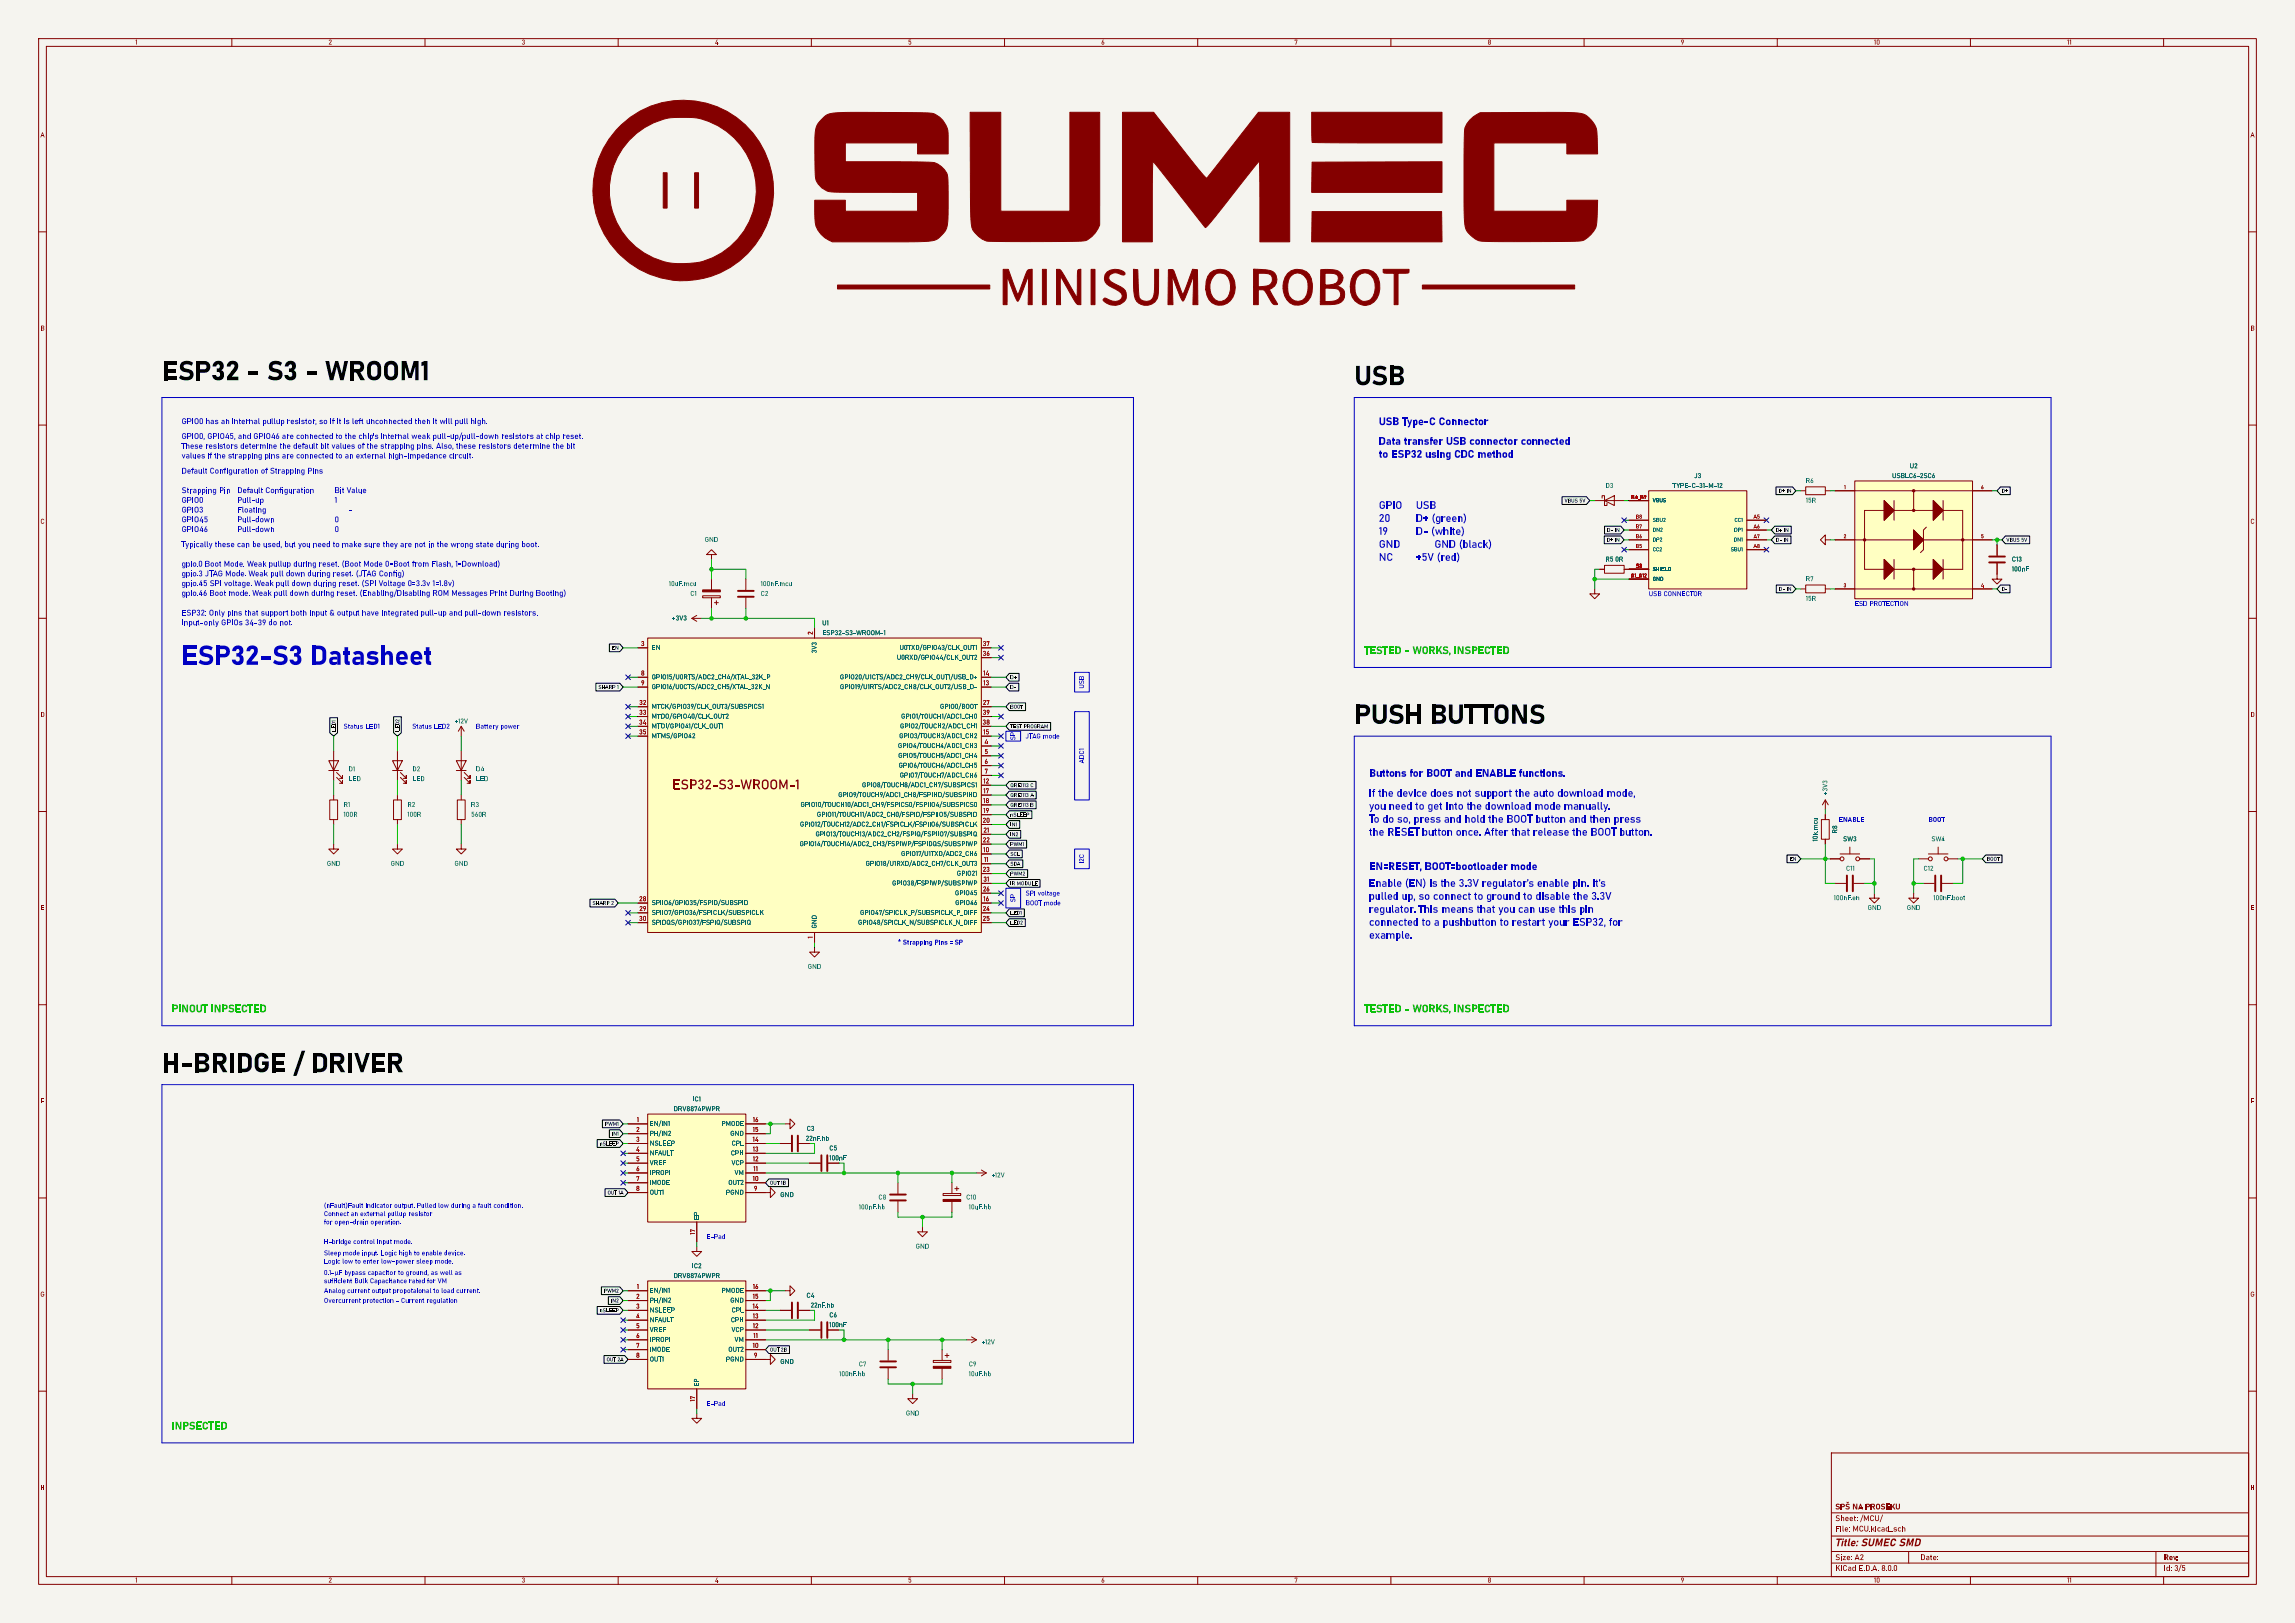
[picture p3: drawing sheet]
<svg xmlns="http://www.w3.org/2000/svg" width="594mm" height="420mm" viewBox="0 0 594 420" stroke-linecap="round" stroke-linejoin="round" font-family="sans-serif">
<defs><g id="words">
<g font-size="7">
<text x="41.9" y="99.2">ESP32- S3 - WROOM1</text>
<text x="350.5" y="100.5">USB</text>
<text x="350.5" y="188.1">PUSHBUTTONS</text>
<text x="41.9" y="278.3">H-BRIDGE/ DRIVER</text>
</g>
<text font-size="7" fill="#0000c2" x="47" y="172.9">ESP32-S3Datasheet</text>
<text font-size="3.5" fill="#840000" x="174" y="205">ESP32-S3-WROOM-1</text>
<g font-size="2.8" fill="#0000c2">
<text x="356.9" y="110.4">USBType-CConnector</text>
<text x="356.9" y="115.4">Datatransfer USBconnectorconnected</text>
<text x="356.9" y="118.8">to ESP32usingCDCmethod</text>
<text x="356.9" y="132">GPIO USB</text>
<text x="370.5" y="135.4">(green)</text>
<text x="356.9" y="142.1">GND GND</text>
<text x="370.4" y="138.7">(white)</text>
<text x="377.6" y="142.1">(black)</text>
<text x="356.9" y="145.5">NC +5V</text>
<text x="371.9" y="145.5">(red)</text>
<text x="354.3" y="201.3">Buttonsfor BOOTandENABLEfunctions.</text>
<text x="354.3" y="206.5">If the device does not support the auto download mode,</text>
<text x="354.3" y="209.9">you need to get into the download mode manually.</text>
<text x="354.3" y="213.2">Todo so, press and hold the BOOTbutton and then press</text>
<text x="354.3" y="216.6">the RESETbutton once. After that release the BOOTbutton.</text>
<text x="354.3" y="225.5">EN=RESET,BOOT=bootloader</text>
<text x="391" y="225.5">mode</text>
<text x="354.3" y="233.2">pulled up, so connect to ground to disable the 3.3V</text>
<text x="354.3" y="236.5">regulator. This means that you can use this pin</text>
<text x="354.3" y="239.9">connected to a pushbutton to restart your ESP32,for</text>
<text x="354.3" y="243.3">example.</text>
</g>
<g font-size="2.8" fill="#00c200">
<text x="353.1" y="169.6">TESTED- WORKS,INSPECTED</text>
<text x="44.4" y="262.3">PINOUTINPSECTED</text>
<text x="353.1" y="262.3">TESTED- WORKS,INSPECTED</text>
<text x="44.4" y="370.3">INPSECTED</text>
</g>
<text font-size="2.8" fill="#840000" x="475" y="400.7">Title:SUMECSMD</text>
<g font-size="2.1" fill="#0000c2">
<text x="47" y="113.8">GPIO0,GPIO45,and GPIO46are connected to the chip's internal weak pull-up/pull-down</text>
<text x="47" y="110">GPIO0has an internal pullup resistor, so if it is left unconnected then it will pull high.</text>
<text x="129.7" y="113.8">resistors at chip reset.</text>
<text x="47" y="116.4">Theseresistors determine the default bit values of the strapping pins. Also, these resistors determine the bit</text>
<text x="47" y="118.9">values if the strapping pins are connected to an external high-impedance circuit.</text>
<text x="47" y="122.8">Default Configuration of Strapping Pins</text>
<text x="47" y="127.8">Strapping Pin Default Configuration Bit</text>
<text x="63.2" y="130.4">1</text>
<text x="88.7" y="127.8">Value</text>
<text x="47" y="132.9">GPIO3</text>
<text x="47" y="135.4">GPIO45</text>
<text x="47" y="137.9">GPIO46</text>
<text x="56.3" y="135.4">Pull-down</text>
<text x="56.3" y="137.9">Pull-down</text>
<text x="66" y="132.9">-</text>
<text x="68.4" y="135.4">0</text>
<text x="68.4" y="137.9">0</text>
<text x="47" y="141.8">Typically these can be used, but you need to make sure they are not in the wrong state during boot.</text>
<text x="47" y="146.9">gpio.0Boot Mode.Weakpullup during reset. (Boot Mode 0=Bootfrom Flash, 1=Download)</text>
<text x="47" y="149.4">gpio.3 JTAGMode.Weakpull down during reset. (JTAGConfig)</text>
<text x="47" y="151.9">gpio.45 SPIvoltage. Weakpull down during reset. (SPIVoltage 0=3.3v1=1.8v)</text>
<text x="47" y="154.4">gpio.46 Boot mode. Weakpull down during reset. (Enabling/Disabling ROMMessages Print During Booting)</text>
<text x="47" y="159.5">ESP32:Only pins that support both input &amp; output have integrated pull-up and pull-down resistors.</text>
<text x="47" y="162.1">Input-only GPIOs34-39 do not.</text>
</g>
<g font-size="2.1" fill="#840000">
<text x="475" y="394.1">Sheet: /MCU/</text>
<text x="479.4" y="391.1">NA</text>
<text x="475" y="396.8">File: MCU.kicad_sch</text>
<text x="475" y="407">KiCadE.D.A.8.0.0</text>
<text x="475" y="404.2">Size:A2</text>
<text x="497" y="404.2">Date:</text>
<text x="560" y="404.2">Rev:</text>
<text x="560" y="407">Id: 3/5</text>
</g>
<g font-size="1.8" fill="#840000">
<text x="35" y="11.9">1</text>
<text x="85" y="11.9">2</text>
<text x="135" y="11.9">3</text>
<text x="185" y="11.9">4</text>
<text x="235" y="11.9">5</text>
<text x="285" y="11.9">6</text>
<text x="335" y="11.9">7</text>
<text x="385" y="11.9">8</text>
<text x="435" y="11.9">9</text>
<text x="485" y="11.9">10</text>
<text x="535" y="11.9">11</text>
<text x="10.4" y="35.9">A</text>
<text x="582.4" y="35.9">A</text>
<text x="10.4" y="85.9">B</text>
<text x="582.4" y="85.9">B</text>
<text x="10.4" y="135.9">C</text>
<text x="582.4" y="135.9">C</text>
<text x="10.4" y="185.9">D</text>
<text x="582.4" y="185.9">D</text>
<text x="10.5" y="235.9">E</text>
<text x="582.5" y="235.9">E</text>
<text x="10.5" y="285.9">F</text>
<text x="582.5" y="285.9">F</text>
<text x="214.6" y="300.6">100nF</text>
<text x="10.4" y="335.9">G</text>
<text x="582.4" y="335.9">G</text>
<text x="214.6" y="343.8">100nF</text>
<text x="10.4" y="385.9">H</text>
<text x="582.4" y="385.9">H</text>
<text x="35" y="409.9">1</text>
<text x="85" y="409.9">2</text>
<text x="135" y="409.9">3</text>
<text x="185" y="409.9">4</text>
<text x="235" y="409.9">5</text>
<text x="285" y="409.9">6</text>
<text x="335" y="409.9">7</text>
<text x="385" y="409.9">8</text>
<text x="435" y="409.9">9</text>
<text x="485" y="409.9">10</text>
<text x="535" y="409.9">11</text>
</g>
<g font-size="1.8" fill="#006464">
<text x="438.5" y="124.1">J3</text>
<text x="467.4" y="125.4">R6</text>
<text x="489.7" y="124.1">USBLC6-2SC6</text>
<text x="494.3" y="121.6">U2</text>
<text x="415.5" y="126.6">D3</text>
<text x="433" y="126.6">TYPE-C-31-M-12</text>
<text x="467.4" y="130.4">15R</text>
<text x="182.4" y="140.6">GND</text>
<text x="415.5" y="145.7">R50R</text>
<text x="520.7" y="145.7">C13</text>
<text x="520.7" y="148.2">100nF</text>
<text x="173.1" y="152">10uF.mcu</text>
<text x="178.6" y="154.6">C1</text>
<text x="196.8" y="154.6">C2</text>
<text x="196.8" y="152">100nF.mcu</text>
<text x="467.4" y="150.8">R7</text>
<text x="467.4" y="155.8">15R</text>
<text x="173.9" y="160.9">+3V3</text>
<text x="212.8" y="162.2">U1</text>
<text x="212.8" y="164.7">ESP32-S3-WROOM-1</text>
<text x="168.7" y="168.5">EN</text>
<text x="211.7" y="169" transform="rotate(-90 211.7 169)">3V3</text>
<text x="232.1" y="171.1">U0RXD/GPIO44/CLK_OUT2</text>
<text x="232.8" y="168.5">U0TXD/GPIO43/CLK_OUT1</text>
<text x="168.7" y="176.2">GPIO15/U0RTS/ADC2_CH4/XTAL_32K_P</text>
<text x="168.7" y="178.7">GPIO16/U0CTS/ADC2_CH5/XTAL_32K_N</text>
<text x="217.4" y="176.2">GPIO20/U1CTS/ADC2_CH9/CLK_OUT1/USB_D+</text>
<text x="217.4" y="178.7">GPIO19/U1RTS/ADC2_CH8/CLK_OUT2/USB_D-</text>
<text x="168.7" y="183.8">MTCK/GPIO39/CLK_OUT3/SUBSPICS1</text>
<text x="243.3" y="183.8">GPIO0/BOOT</text>
<text x="117.6" y="187.6">+12V</text>
<text x="168.7" y="186.3">MTDO/GPIO40/CLK_OUT2</text>
<text x="168.7" y="188.9">MTDI/GPIO41/CLK_OUT1</text>
<text x="168.7" y="191.4">MTMS/GPIO42</text>
<text x="232.7" y="191.4">GPIO3/TOUCH3/ADC1_CH2</text>
<text x="232.9" y="188.9">GPIO2/TOUCH2/ADC1_CH1</text>
<text x="233.2" y="186.3">GPIO1/TOUCH1/ADC1_CH0</text>
<text x="232.4" y="193.9">GPIO4/TOUCH4/ADC1_CH3</text>
<text x="232.5" y="196.5">GPIO5/TOUCH5/ADC1_CH4</text>
<text x="90.2" y="200">D1</text>
<text x="90.2" y="202.5">LED</text>
<text x="106.7" y="200">D2</text>
<text x="106.7" y="202.5">LED</text>
<text x="123.2" y="200">D4</text>
<text x="123.2" y="202.5">LED</text>
<text x="232.6" y="199">GPIO6/TOUCH6/ADC1_CH5</text>
<text x="232.9" y="201.6">GPIO7/TOUCH7/ADC1_CH6</text>
<text x="88.9" y="209.2">R1</text>
<text x="105.4" y="209.2">R2</text>
<text x="121.9" y="209.2">R3</text>
<text x="207.2" y="209.2">GPIO10/TOUCH10/ADC1_CH9/FSPICS0/FSPIIO4/SUBSPICS0</text>
<text x="216.9" y="206.6">GPIO9/TOUCH9/ADC1_CH8/FSPIHD/SUBSPIHD</text>
<text x="223.1" y="204.1">GPIO8/TOUCH8/ADC1_CH7/SUBSPICS1</text>
<text x="473.3" y="205.7" transform="rotate(-90 473.3 205.7)">+3V3</text>
<text x="88.9" y="211.7">100R</text>
<text x="105.4" y="211.7">100R</text>
<text x="121.9" y="211.7">560R</text>
<text x="207" y="214.3">GPIO12/TOUCH12/ADC2_CH1/FSPICLK/FSPIIO6/SUBSPICLK</text>
<text x="211.4" y="211.7">GPIO11/TOUCH11/ADC2_CH0/FSPID/FSPIIO5/SUBSPID</text>
<text x="475.9" y="215.7" transform="rotate(-90 475.9 215.7)">R8</text>
<text x="206.9" y="219.3">GPIO14/TOUCH14/ADC2_CH3/FSPIWP/FSPIDQS/SUBSPIWP</text>
<text x="211.1" y="216.8">GPIO13/TOUCH13/ADC2_CH2/FSPIQ/FSPIIO7/SUBSPIQ</text>
<text x="233.2" y="221.9">GPIO17/U1TXD/ADC2_CH6</text>
<text x="470.8" y="217.8" transform="rotate(-90 470.8 217.8)">10k.mcu</text>
<text x="477" y="218.1">SW3</text>
<text x="499.9" y="218.1">SW4</text>
<text x="84.6" y="224.4">GND</text>
<text x="101.1" y="224.4">GND</text>
<text x="117.6" y="224.4">GND</text>
<text x="224" y="224.4">GPIO18/U1RXD/ADC2_CH7/CLK_OUT3</text>
<text x="247.6" y="227">GPIO21</text>
<text x="477.8" y="225.7">C11</text>
<text x="497.8" y="225.7">C12</text>
<text x="230.9" y="229.5">GPIO38/FSPIWP/SUBSPIWP</text>
<text x="247.1" y="232">GPIO45</text>
<text x="474.6" y="233.3">100nF.en</text>
<text x="500.4" y="233.3">100nF.boot</text>
<text x="168.7" y="234.6">SPIIO6/GPIO35/FSPID/SUBSPID</text>
<text x="168.7" y="237.1">SPIIO7/GPIO36/FSPICLK/SUBSPICLK</text>
<text x="168.7" y="239.7">SPIDQS/GPIO37/FSPIQ/SUBSPIQ</text>
<text x="222.1" y="239.7">GPIO48/SPICLK_N/SUBSPICLK_N_DIFF</text>
<text x="222.6" y="237.1">GPIO47/SPICLK_P/SUBSPICLK_P_DIFF</text>
<text x="247.2" y="234.6">GPIO46</text>
<text x="483.4" y="235.9">GND</text>
<text x="493.5" y="235.9">GND</text>
<text x="211.7" y="240.3" transform="rotate(-90 211.7 240.3)">GND</text>
<text x="209" y="251.1">GND</text>
<text x="174.3" y="287.9">DRV8874PWPR</text>
<text x="179.3" y="285.4">IC1</text>
<text x="168.1" y="291.7">EN/IN1</text>
<text x="186.7" y="291.7">PMODE</text>
<text x="208.8" y="293">C3</text>
<text x="168.1" y="294.3">PH/IN2</text>
<text x="168.1" y="296.8">NSLEEP</text>
<text x="168.1" y="299.4">NFAULT</text>
<text x="189" y="294.3">GND</text>
<text x="189.2" y="299.4">CPH</text>
<text x="189.3" y="296.8">CPL</text>
<text x="208.5" y="295.5">22nF.hb</text>
<text x="214.6" y="298.1">C5</text>
<text x="168.1" y="301.9">VREF</text>
<text x="168.1" y="304.4">IPROPI</text>
<text x="189.3" y="301.9">VCP</text>
<text x="190.1" y="304.4">VM</text>
<text x="256.5" y="305.1">+12V</text>
<text x="168.1" y="307">IMODE</text>
<text x="168.1" y="309.5">OUT1</text>
<text x="187.9" y="309.5">PGND</text>
<text x="188.5" y="307">OUT2</text>
<text x="201.9" y="310.1">GND</text>
<text x="227.3" y="310.8">C8</text>
<text x="250.1" y="310.8">C10</text>
<text x="181.2" y="315.7" transform="rotate(-90 181.2 315.7)">EP</text>
<text x="222.2" y="313.3">100nF.hb</text>
<text x="250.7" y="313.3">10uF.hb</text>
<text x="237" y="323.5">GND</text>
<text x="179.1" y="328.6">IC2</text>
<text x="168.1" y="334.9">EN/IN1</text>
<text x="174.3" y="331.1">DRV8874PWPR</text>
<text x="186.7" y="334.9">PMODE</text>
<text x="168.1" y="337.5">PH/IN2</text>
<text x="168.1" y="340">NSLEEP</text>
<text x="189" y="337.5">GND</text>
<text x="189.3" y="340">CPL</text>
<text x="208.7" y="336.2">C4</text>
<text x="209.8" y="338.7">22nF.hb</text>
<text x="214.6" y="341.3">C6</text>
<text x="168.1" y="342.5">NFAULT</text>
<text x="168.1" y="345.1">VREF</text>
<text x="168.1" y="347.6">IPROPI</text>
<text x="189.2" y="342.5">CPH</text>
<text x="189.3" y="345.1">VCP</text>
<text x="190.1" y="347.6">VM</text>
<text x="168.1" y="350.2">IMODE</text>
<text x="168.1" y="352.7">OUT1</text>
<text x="187.9" y="352.7">PGND</text>
<text x="188.5" y="350.2">OUT2</text>
<text x="201.9" y="353.3">GND</text>
<text x="222.2" y="354">C7</text>
<text x="250.7" y="354">C9</text>
<text x="254" y="348.2">+12V</text>
<text x="181.2" y="358.9" transform="rotate(-90 181.2 358.9)">EP</text>
<text x="217.2" y="356.5">100nF.hb</text>
<text x="250.7" y="356.5">10uF.hb</text>
<text x="234.4" y="366.7">GND</text>
</g>
<g font-size="1.8" fill="#0000c2">
<text x="426.7" y="154.5">USBCONNECTOR</text>
<text x="480.1" y="157">ESDPROTECTION</text>
<text x="280.9" y="178.2" transform="rotate(-90 280.9 178.2)">USB</text>
<text x="88.9" y="188.8">Status LED1</text>
<text x="106.7" y="188.8">Status LED2</text>
<text x="123.2" y="188.8">Battery power</text>
<text x="263.2" y="191.6" transform="rotate(-90 263.2 191.6)">SP</text>
<text x="265.4" y="191.3">JTAGmode</text>
<text x="280.9" y="197.6" transform="rotate(-90 280.9 197.6)">ADC1</text>
<text x="475.9" y="212.9">ENABLE</text>
<text x="499.1" y="212.9">BOOT</text>
<text x="280.9" y="223.5" transform="rotate(-90 280.9 223.5)">I2C</text>
<text x="263.2" y="233.5" transform="rotate(-90 263.2 233.5)">SP</text>
<text x="265.4" y="231.9">SPIvoltage</text>
<text x="265.4" y="234.5">BOOTmode</text>
<text x="232.4" y="244.6">* StrappingPins=SP</text>
<text x="83.8" y="312.8">(nFault)Fault indicator output. Pulled low during a fault condition.</text>
<text x="83.8" y="314.9">Connect an external pullup resistor</text>
<text x="83.8" y="317">for open-drain operation.</text>
<text x="83.8" y="322.1">H-bridge control input mode.</text>
<text x="182.9" y="320.8">E-Pad</text>
<text x="83.8" y="325.1">Sleep mode input. Logic high to enable device.</text>
<text x="83.8" y="327.2">Logic low to enter low-power sleep mode.</text>
<text x="83.8" y="332.3">sufficient Bulk Capacitancerated for VM</text>
<text x="83.8" y="334.8">Analog current output propotaional to load current.</text>
<text x="89.1" y="330.1">bypass capacitor to ground, as well as</text>
<text x="83.8" y="337.4">Overcurrent protection - Current regulation</text>
<text x="182.9" y="364">E-Pad</text>
</g>
<g font-size="1.8" fill="#a90000">
<text x="165.9" y="167.4">3</text>
<text x="210.6" y="164.3" transform="rotate(-90 210.6 164.3)">2</text>
<text x="254.4" y="167.4">37</text>
<text x="254.3" y="169.9">36</text>
<text x="165.9" y="175">8</text>
<text x="165.9" y="177.5">9</text>
<text x="254.5" y="175">14</text>
<text x="254.5" y="177.5">13</text>
<text x="165.4" y="185.2">33</text>
<text x="165.4" y="182.6">32</text>
<text x="254.3" y="185.2">39</text>
<text x="254.4" y="182.6">27</text>
<text x="165.4" y="187.7">34</text>
<text x="165.4" y="190.2">35</text>
<text x="254.3" y="187.7">38</text>
<text x="254.5" y="190.2">15</text>
<text x="254.8" y="192.8">4</text>
<text x="254.8" y="195.3">5</text>
<text x="254.8" y="197.9">6</text>
<text x="254.5" y="202.9">12</text>
<text x="254.8" y="200.4">7</text>
<text x="254.5" y="208">18</text>
<text x="254.5" y="205.5">17</text>
<text x="254.3" y="213.1">20</text>
<text x="254.5" y="215.6">21</text>
<text x="254.5" y="210.6">19</text>
<text x="254.4" y="218.2">22</text>
<text x="254.5" y="220.7">10</text>
<text x="254.3" y="225.8">23</text>
<text x="254.7" y="223.3">11</text>
<text x="165.4" y="233.4">28</text>
<text x="254.4" y="230.9">26</text>
<text x="254.5" y="228.3">31</text>
<text x="254.5" y="233.4">16</text>
<text x="165.4" y="238.5">30</text>
<text x="165.5" y="236">29</text>
<text x="254.3" y="238.5">25</text>
<text x="254.3" y="236">24</text>
<text x="210.6" y="242.9" transform="rotate(-90 210.6 242.9)">1</text>
<text x="164.6" y="293.1">2</text>
<text x="164.8" y="290.6">1</text>
<text x="194.8" y="293.1">15</text>
<text x="194.8" y="290.6">16</text>
<text x="164.6" y="298.2">4</text>
<text x="164.6" y="295.7">3</text>
<text x="194.8" y="295.7">14</text>
<text x="194.8" y="298.2">13</text>
<text x="164.6" y="300.7">5</text>
<text x="164.6" y="303.3">6</text>
<text x="164.7" y="305.8">7</text>
<text x="194.8" y="305.8">10</text>
<text x="194.8" y="300.7">12</text>
<text x="195" y="303.3">11</text>
<text x="164.6" y="308.4">8</text>
<text x="195.1" y="308.4">9</text>
<text x="180.1" y="319.5" transform="rotate(-90 180.1 319.5)">17</text>
<text x="164.8" y="333.8">1</text>
<text x="194.8" y="333.8">16</text>
<text x="164.6" y="341.4">4</text>
<text x="164.6" y="338.8">3</text>
<text x="164.6" y="336.3">2</text>
<text x="194.8" y="338.8">14</text>
<text x="194.8" y="336.3">15</text>
<text x="194.8" y="341.4">13</text>
<text x="164.6" y="343.9">5</text>
<text x="164.6" y="346.5">6</text>
<text x="194.8" y="343.9">12</text>
<text x="195" y="346.5">11</text>
<text x="164.6" y="351.5">8</text>
<text x="164.7" y="349">7</text>
<text x="194.8" y="349">10</text>
<text x="195.1" y="351.5">9</text>
<text x="180.1" y="362.7" transform="rotate(-90 180.1 362.7)">17</text>
</g>
<g font-size="1.4">
<text x="404.9" y="130.3">VBUS5V</text>
<text x="460.3" y="127.8">D+IN</text>
<text x="518" y="127.8">D+</text>
<text x="415.9" y="137.9">D- IN</text>
<text x="459.6" y="137.9">D+IN</text>
<text x="415.8" y="140.5">D+IN</text>
<text x="459.6" y="140.5">D- IN</text>
<text x="519.3" y="140.5">VBUS5V</text>
<text x="460.4" y="153.2">D- IN</text>
<text x="518" y="153.2">D-</text>
<text x="158.3" y="168.4">EN</text>
<text x="154.9" y="178.6">SHARP1</text>
<text x="261.5" y="176">D+</text>
<text x="261.5" y="178.6">D-</text>
<text x="261.5" y="183.7">BOOT</text>
<text x="87.1" y="189.4" transform="rotate(-90 87.1 189.4)">LED1</text>
<text x="103.7" y="189.4" transform="rotate(-90 103.7 189.4)">LED2</text>
<text x="261.5" y="188.7">TESTPROGRAM</text>
<text x="261.5" y="204">QRE1113</text>
<text x="266.7" y="204">C</text>
<text x="261.5" y="206.5">QRE1113</text>
<text x="261.5" y="209.1">QRE1113</text>
<text x="266.7" y="206.5">A</text>
<text x="266.7" y="209.1">B</text>
<text x="261.5" y="214.1">IN1</text>
<text x="261.5" y="211.6">nSLEEP</text>
<text x="261.5" y="221.8">SCL</text>
<text x="261.5" y="219.2">PWM1</text>
<text x="261.5" y="216.7">IN2</text>
<text x="261.5" y="224.3">SDA</text>
<text x="261.5" y="226.8">PWM2</text>
<text x="463.1" y="223">EN</text>
<text x="514.2" y="223">BOOT</text>
<text x="261.5" y="229.4">IR MODULE</text>
<text x="153.3" y="234.5">SHARP2</text>
<text x="261.5" y="237">LED1</text>
<text x="261.5" y="239.5">LED2</text>
<text x="156.5" y="291.6">PWM1</text>
<text x="155.2" y="296.7">nSLEEP</text>
<text x="158.3" y="294.2">IN1</text>
<text x="157.2" y="309.4">OUT1A</text>
<text x="199.2" y="306.9">OUT1B</text>
<text x="156.3" y="334.8">PWM2</text>
<text x="155.2" y="339.9">nSLEEP</text>
<text x="158.1" y="337.3">IN2</text>
<text x="157" y="352.6">OUT2A</text>
<text x="199.2" y="350">OUT2B</text>
</g>
<g font-size="1.4" fill="#a90000">
<text x="422.2" y="129.3">B4_A9</text>
<text x="477.3" y="126.7">1</text>
<text x="512.7" y="126.7">6</text>
<text x="423.3" y="134.4">B8</text>
<text x="423.4" y="136.9">B7</text>
<text x="453.8" y="134.4">A5</text>
<text x="453.8" y="136.9">A6</text>
<text x="423.3" y="142">B5</text>
<text x="423.4" y="139.4">B6</text>
<text x="453.8" y="142">A8</text>
<text x="453.8" y="139.4">A7</text>
<text x="477.2" y="139.4">2</text>
<text x="512.7" y="139.4">5</text>
<text x="422.1" y="149.6">B1_A12</text>
<text x="423.5" y="147.1">S1</text>
<text x="424.3" y="147.1">2</text>
<text x="477.1" y="152.1">3</text>
<text x="512.7" y="152.1">4</text>
</g>
<g font-size="1.4" fill="#006464">
<text x="427.7" y="130.3">VBUS</text>
<text x="427.7" y="137.9">DN2</text>
<text x="427.7" y="135.3">SBU2</text>
<text x="448.8" y="137.9">DP1</text>
<text x="448.9" y="135.3">CC1</text>
<text x="427.7" y="143">CC2</text>
<text x="427.7" y="140.4">DP2</text>
<text x="447.9" y="143">SBU1</text>
<text x="448.7" y="140.4">DN1</text>
<text x="427.7" y="148">SHIELD</text>
<text x="427.7" y="150.6">GND</text>
</g>
</g></defs>
<path d="M0 0h594v420h-594z" fill="#f5f4ef" stroke="#f5f4ef" stroke-width=".26"/>
<g fill="none" stroke="#840000" stroke-width=".26">
<path d="M10 10h574v400h-574zM12 12h570v396h-570zM60 10v2M110 10v2M160 10v2M210 10v2M260 10v2M310 10v2M360 10v2M410 10v2M460 10v2M510 10v2"/>
<path d="M560 10v2M10 60h2M582 60h2M10 110h2M582 110h2M10 160h2M582 160h2M10 210h2M582 210h2M10 260h2M582 260h2M10 310h2"/>
<path d="M582 310h2M10 360h2M474 376h108v32h-108zM582 360h2M474 397.5h108M474 391.5h108M60 408v2M110 408v2M160 408v2M210 408v2M260 408v2M310 408v2"/>
<path d="M360 408v2M410 408v2M460 408v2M474 404.5h108M474 401.5h108M510 408v2M560 408v2"/>
</g>
<g fill="#840000">
<path d="M475.2 389.3l.5-.2 .5 .2-.1 .2-.2-.1a.27 .27 0 0 0-.4-.1 .27 .27 0 0 0 0 .4 .27 .27 0 0 0 .4 .1 .51 .51 0 0 1 .2 .7 .51 .51 0 0 1-.8 .1l-.2-.2 .1-.2a.32 .32 0 0 0 .4 .2 .32 .32 0 0 0 .2-.4 .49 .49 0 0 1-.6-.2 .49 .49 0 0 1 0-.5z"/>
<path d="M476.6 389.1h.4a.46 .46 0 0 1 .5 .5 .46 .46 0 0 1-.5 .4h-.4v-.2l.5-.1 .1-.1-.1-.2h-.5z"/>
<path d="M476.4 389.1h.3v1.5h-.3z"/>
<path d="M477.8 389.3l.5-.2 .4 .2-.1 .2-.1-.1a.27 .27 0 0 0-.4-.1 .27 .27 0 0 0-.1 .4 .27 .27 0 0 0 .4 .1 .51 .51 0 0 1 .2 .7 .51 .51 0 0 1-.8 .1l-.2-.2 .2-.2a.32 .32 0 0 0 .4 .2 .32 .32 0 0 0 .2-.4h-.1a.49 .49 0 0 1-.5-.2 .49 .49 0 0 1 0-.5z"/>
<path d="M478 388.6l.6 .1-.4 .3-.3-.3z"/>
<path d="M483.1 389.1h.4a.46 .46 0 0 1 .5 .5 .46 .46 0 0 1-.5 .4h-.4v-.2l.5-.1 .1-.1-.1-.2h-.5z"/>
<path d="M483 389.1h.2v1.5h-.2z"/>
<path d="M484.4 389.1h.5a.45 .45 0 0 1 .4 .5 .45 .45 0 0 1-.4 .4h-.5v-.3h.5l.1-.1-.1-.2h-.5z"/>
<path d="M484.2 389.1h.3v1.5h-.3z"/>
<path d="M484.7 390l.3-.1 .4 .7h-.4z"/>
<path d="M485.7 389.2a.55 .55 0 0 1 .6-.1 .55 .55 0 0 1 .3 .6v.4a.54 .54 0 0 1-.5 .5 .54 .54 0 0 1-.6-.5h.3l.2 .2 .3-.2v-.5l-.2-.2-.2 .1-.1 .6h-.3z"/>
<path d="M487 389.3l.4-.2 .5 .2-.1 .2-.2-.1a.26 .26 0 0 0-.4 0 .26 .26 0 0 0 0 .4 .26 .26 0 0 0 .4 0 .51 .51 0 0 1 .2 .7 .51 .51 0 0 1-.8 .1l-.2-.2 .1-.2a.32 .32 0 0 0 .4 .2 .32 .32 0 0 0 .2-.4 .49 .49 0 0 1-.5-.2 .49 .49 0 0 1 0-.5z"/>
<path d="M488.2 389.1h.2v1.5h-.2z"/>
<path d="M488.3 390.3h.9v.3h-.9z"/>
<path d="M488.3 389.7h.7v.3h-.7z"/>
<path d="M488.3 389.1h.9v.3h-.9z"/>
<path d="M490.2 389.1h.3l-.9 1.3v-.4z"/>
<path d="M489.4 389.1h.3v1.5h-.3z"/>
<path d="M489.8 389.9l.3-.2 .5 .9h-.3z"/>
<path d="M490.7 389.1h.3v1.1l.2 .1 .3-.2v-1h.3v1a.54 .54 0 0 1-.6 .5 .54 .54 0 0 1-.5-.5z"/>
</g>
<path d="M86.4 218.4v1.3h1.2l-1.2 1.3-1.3-1.3h1.3M198.1 308.6h1.3v-1.3l1.3 1.3-1.3 1.3v-1.3M252.7 303.5h2.6M254 302.8l1.3 .7M255.3 303.5l-1.3 .8M203.2 334h1.3v-1.3l1.2 1.3-1.2 1.3v-1.3M494 401.5v3M558 401.5v6.5" fill="none" stroke="#840000" stroke-width=".26"/>
<path d="M167.6 165.1h86.4v76.2h-86.4z" fill="#ffffc2"/>
<g fill="none" stroke="#840000" stroke-width=".26">
<path d="M165.1 167.6h2.5M165.1 175.3h2.5M165.1 177.8h2.5M167.6 165.1h86.4v76.2h-86.4zM210.8 162.6v2.5M254 190.5h2.5M254 193h2.5M254 195.6h2.5M254 198.1h2.5M254 200.7h2.5M254 221h2.5M254 233.7h2.5"/>
<path d="M210.8 241.3v2.5"/>
</g>
<path d="M167.6 288.3h25.4v27.9h-25.4z" fill="#ffffc2"/>
<g fill="none" stroke="#840000" stroke-width=".26">
<path d="M119.4 218.4v1.3h1.2l-1.2 1.3-1.3-1.3h1.3M162.6 290.8h5M162.6 298.5h5M162.6 295.9h5M162.6 293.4h5M167.6 288.3h25.4v27.9h-25.4zM193 290.8h5.1M193 298.5h5.1M193 295.9h5.1M193 293.4h5.1M162.6 306.1h5M162.6 303.5h5"/>
<path d="M162.6 301h5M162.6 308.6h5M180.3 316.2v5.1M193 306.1h5.1M193 303.5h5.1M193 301h5.1M193 308.6h5.1M229.9 349.3v2.7M229.9 354.1v2.8M250.2 346.7h2.5M251.5 345.9l1.2 .8M252.7 346.7l-1.2 .8"/>
<path d="M236.2 360.7v1.3h-1.3l1.3 1.2 1.3-1.2h-1.3"/>
</g>
<path d="M227.8 352.3h4.1M227.8 353.8h4.1" fill="none" stroke="#840000" stroke-width=".51"/>
<path d="M167.6 331.5h25.4v27.9h-25.4z" fill="#ffffc2"/>
<g fill="none" stroke="#840000" stroke-width=".26">
<path d="M412.7 129.5h7.7M414.7 128.9v-.6h.6v2.5h.6v-.6M415.3 129.5l2.5-1.2v2.5zM466.1 127h1.3M467.4 126h5v2h-5zM472.4 127h1.3M180.3 159.3l-1.2 .7M181.9 154.2h4.5v.5h-4.5zM184.1 143.5h1.3l-1.3-1.3-1.2 1.3h1.2v1.3M184.1 149.9v2.8M184.1 154.7v2.8M184.9 156h1"/>
<path d="M185.4 155.4v1.1M193 149.9v2.8M193 154.7v2.8M412.7 152.4v1.3h1.3l-1.3 1.2-1.2-1.2h1.2M414 147.3h1.3M415.3 146.3h5.1v2h-5.1zM420.4 147.3h1.2M516.9 145.8v4.1h1.3l-1.3 1.2-1.3-1.2h1.3M516.9 141v2.8M179.1 160l1.2 .8M179.1 160h2.5M101.6 196.9h2.5l-1.2 2.5z"/>
<path d="M101.6 199.4h2.5M102.9 194.3v7.6M103.6 199.9l1.6 1.5v-.7v.7h-.8M118.1 196.9h2.5l-1.2 2.5zM118.1 199.4h2.5M119.4 188l.7 1.2M119.4 188v2.5M119.4 194.3v7.6M119.4 188l-.8 1.2M120.1 199.9l1.6 1.5v-.7v.7h-.8M85.3 207h2.1v5.1h-2.1zM86.4 205.7v1.3"/>
<path d="M86.4 212.1v1.3M101.9 207h2v5.1h-2zM102.9 205.7v1.3M102.9 212.1v1.3M103.6 201.2l1.6 1.5v-.8v.8h-.8M118.4 207h2v5.1h-2zM119.4 205.7v1.3M119.4 212.1v1.3M120.1 201.2l1.6 1.5v-.8v.8h-.8M471.4 212.1h2.1v5.1h-2.1zM472.4 207v2.6M472.4 210.8v1.3"/>
<path d="M472.4 217.2v1.2M472.4 207l-.7 1.3M472.4 207l.8 1.3M478.8 219.2v1.8M501.6 219.2v1.8M473.7 222.3h2.5M475 228.6h2.8M476.2 221h5.1M479.8 228.6h2.8M481.3 222.3h2.6M485.1 231.1v1.3h-1.2l1.2 1.3 1.3-1.3h-1.3M495.3 231.1v1.3h1.3l-1.3 1.3-1.3-1.3h1.3"/>
<path d="M496.6 222.3h2.5M497.8 228.6h2.8M499.1 221h5.1M502.7 228.6h2.8M504.2 222.3h2.5M201.9 295.9h2.8M203.2 290.8h1.3v-1.2l1.2 1.2-1.2 1.3v-1.3M206.8 295.9h2.7M238.8 317.5v1.3h-1.3l1.3 1.2 1.2-1.2h-1.2M244.1 308.9h4.6v.5h-4.6zM246.4 306.1v2.8M246.4 310.9v2.8"/>
<path d="M247.1 307.6h1.1M247.6 307.1v1M162.6 334h5M162.6 339.1h5M162.6 336.6h5M167.6 331.5h25.4v27.9h-25.4zM180.3 322.6v1.3h1.3l-1.3 1.2-1.2-1.2h1.2M193 334h5.1M193 339.1h5.1M193 336.6h5.1M201.9 339.1h2.8M206.8 339.1h2.7"/>
<path d="M162.6 349.3h5M162.6 346.7h5M162.6 344.2h5M162.6 341.6h5M162.6 351.8h5M180.3 359.4v5.1M193 351.8h6.4v-1.3l1.3 1.3-1.3 1.3v-1.3M193 349.3h5.1M193 346.7h5.1M193 344.2h5.1M193 341.6h5.1M209.5 344.2h2.8"/>
<path d="M180.3 365.8v1.2h1.3l-1.3 1.3-1.2-1.3h1.2"/>
<circle cx="476.8" cy="222.3" r=".51"/>
<circle cx="480.8" cy="222.3" r=".51"/>
<circle cx="499.6" cy="222.3" r=".51"/>
<circle cx="503.7" cy="222.3" r=".51"/>
</g>
<g fill="none" stroke="#840000" stroke-width=".51">
<path d="M191 152.9h4.1M191 154.4h4.1M514.9 145.5h4M514.9 144h4M478 226.6v4M479.6 226.6v4M500.9 226.6v4M502.4 226.6v4M205 293.9v4M206.5 293.9v4M205 337.1v4M206.5 337.1v4"/>
<path d="M212.6 342.1v4.1M214.1 342.1v4.1"/>
</g>
<g fill="#840000" stroke="#840000" stroke-width=".26">
<path d="M181.9 152.7h4.5v.5h-4.5z"/>
<path d="M244.1 310.4h4.6v.5h-4.6z"/>
</g>
<path d="M426.7 127h25.4v25.4h-25.4z" fill="#ffffc2"/>
<g fill="none" stroke="#840000" stroke-width=".26">
<path d="M421.6 129.5h5.1M421.6 134.6h5.1M421.6 137.2h5.1M421.6 139.7h5.1M426.7 127h25.4v25.4h-25.4zM452.1 134.6h5.1M452.1 137.2h5.1M452.1 139.7h5.1M421.6 149.9h5.1M421.6 142.2h5.1M421.6 147.3h5.1M452.1 142.2h5.1"/>
<path d="M85.1 196.9h2.5l-1.2 2.5zM85.1 199.4h2.5M86.4 194.3v7.6M87.1 199.9l1.5 1.5v-.7v.7h-.7M87.1 201.2l1.5 1.5v-.8v.8h-.7M209.5 301h2.8M241.6 352h4.5v.6h-4.5zM243.8 349.3v2.7M243.8 354.1v2.8M244.6 350.8h1M245.1 350.3v1"/>
</g>
<path d="M241.6 353.6h4.5v.5h-4.5z" fill="#840000" stroke="#840000" stroke-width=".26"/>
<path d="M212.6 299v4M214.1 299v4" fill="none" stroke="#840000" stroke-width=".51"/>
<path d="M480.1 124.5h30.4v30.4h-30.4z" fill="#ffffc2"/>
<g fill="none" stroke="#840000" stroke-width=".26">
<path d="M472.4 139.7v-1.3l-1.2 1.3 1.2 1.3v-1.3h1.3M475 127h40.6M475 139.7h20.3M480.1 124.5h30.4v30.4h-30.4zM487.7 132.1h-5.1v15.2h5.1M487.7 129.5l2.5 2.6-2.5 2.5zM490.2 132.1h10.2M490.2 129.5v5.1M495.3 137.2l2.5 2.5-2.5 2.5zM495.3 127v5.1M497.8 139.7h17.8M498.6 136.4l-.8 .8v5l-.7 .8"/>
<path d="M500.4 129.5l2.5 2.6-2.5 2.5zM502.9 132.1h5.1v15.2h-5.1M502.9 129.5v5.1M466.1 152.4h1.3M467.4 151.4h5v2h-5zM472.4 152.4h1.3M475 152.4h40.6M487.7 144.8l2.5 2.5-2.5 2.6zM490.2 147.3h10.2M490.2 144.8v5.1M495.3 147.3v5.1M500.4 144.8l2.5 2.5-2.5 2.6z"/>
<path d="M502.9 144.8v5.1M102.9 218.4v1.3h1.2l-1.2 1.3-1.3-1.3h1.3M210.8 245.1v1.3h1.3l-1.3 1.3-1.3-1.3h1.3M232.4 306.1v2.8M232.4 310.9v2.8"/>
</g>
<g fill="none" stroke="#840000" stroke-width=".38">
<circle cx="482.6" cy="139.7" r=".25"/>
<circle cx="495.3" cy="132.1" r=".25"/>
<circle cx="495.3" cy="127" r=".25"/>
<circle cx="508" cy="139.7" r=".25"/>
<circle cx="495.3" cy="147.3" r=".25"/>
<circle cx="495.3" cy="152.4" r=".25"/>
</g>
<g fill="#840000" stroke="#840000" stroke-width=".26">
<path d="M487.7 144.8l2.5 2.5-2.5 2.6z"/>
<path d="M487.7 129.5l2.5 2.6-2.5 2.5z"/>
<path d="M495.3 137.2l2.5 2.5-2.5 2.5z"/>
<path d="M500.4 144.8l2.5 2.5-2.5 2.6z"/>
<path d="M500.4 129.5l2.5 2.6-2.5 2.5z"/>
<path d="M171.7 44.7h1v9.1h-1z"/>
<path d="M179.8 44.7h1v9.1h-1z"/>
<path d="M216.8 73.8h39.4v1h-39.4z"/>
<path d="M269.8 69.7h1v9.1h-1z"/>
<path d="M282.4 69.7h1v9.1h-1z"/>
<path d="M339.6 54.8h33.5l.1 7.8h-33.7z"/>
<path d="M339.6 42l33.6-.1v7.9h-33.7z"/>
<path d="M368.1 73.8h39.5v1h-39.5z"/>
<path d="M358 69.7h6.7l-.1 .9-2.8 .1v8.1h-1v-8.1h-2.6l-.2-.4z"/>
<path d="M339.5 29.1h33.7v7.9l-33.6-.2z"/>
<path d="M293.4 69.7l1.1 .1 .2 5.7a1.99 1.99 0 0 0 1.3 2.4 2.08 2.08 0 0 0 2.8-2.3l.1-5.9h1l-.1 5.7a3.2 3.2 0 0 1-3.1 3.6 3.2 3.2 0 0 1-3.2-3.5z"/>
<path d="M313.2 70.6a3.8 3.8 0 0 1 4-.7 3.8 3.8 0 0 1 2.4 3.2 4.5 4.5 0 0 1-4.2 5.9 3.9 3.9 0 0 1-3.3-4.2h1.1a3 3 0 0 0 3 3.2 3.4 3.4 0 0 0 2.3-4.2 3.1 3.1 0 0 0-1.9-3l-.7-.2a2.28 2.28 0 0 0-2.4 1.8l-.3 1.2v1.2h-1.1a5.6 5.6 0 0 1 1.1-4.2z"/>
<path d="M333.3 70.8a3.8 3.8 0 0 1 4.5-.7 3.8 3.8 0 0 1 1.9 4.2 3.9 3.9 0 0 1-1.6 4 3.9 3.9 0 0 1-4.3 .1 5 5 0 0 1-1.7-3.7h1.2a2.67 2.67 0 0 0 1.3 2.9 2.67 2.67 0 0 0 3.2-.5 4.4 4.4 0 0 0-1.1-6.3 2.66 2.66 0 0 0-3.4 2.8v1.1h-1.2a5.3 5.3 0 0 1 1.2-3.9z"/>
<path d="M259.6 69.7h1.4l2.5 6.6 2.4-6.3 .4-.2 .9-.1v9.1h-1.1l.1-7.4-2.1 5.5-.7 1.1-.7-1.2-2-5.4v7.4h-1.1z"/>
<path d="M351 70.4a3.9 3.9 0 0 1 6.1 2.9 4.6 4.6 0 0 1-3.6 5.7 4.1 4.1 0 0 1-4-4.7h1.2a3 3 0 0 0 2.8 3.7 2.47 2.47 0 0 0 2.3-2.3 4 4 0 0 0-1.7-4.9 2.77 2.77 0 0 0-3.4 3.2v.3h-1.2a5.3 5.3 0 0 1 1.5-3.9z"/>
<path d="M302.4 69.8l.6-.1a.88 .88 0 0 1 1 .9l2.1 5.7 2.6-6.6 1.2 .1 .1 9h-1.2l.1-7.4a29.1 29.1 0 0 1-2.7 6.5l-.2-.2-.7-1.5-1.9-5 .2 7.6h-1.3z"/>
<path d="M273.5 69.7h.8l.4 .4 4 6.9 .2-6.8 .2-.4 .7-.1v9.1a1.21 1.21 0 0 1-1.5-.7l-3.7-6.5-.2 1.3 .1 5.9h-1z"/>
<path d="M251.1 29.1h7.9v25.6h17.9v-25.6h7.7v29.1a6.9 6.9 0 0 1-3.6 4.1 410 410 0 0 1-25.6 .1 5.4 5.4 0 0 1-4.1-5.6z"/>
<path d="M324.5 69.6a11.8 11.8 0 0 1 5 .7 2.63 2.63 0 0 1 .9 2.6 2.63 2.63 0 0 1-1.8 2l2.1 3.8-.6 .1a2.31 2.31 0 0 1-1.7-1.9l-.5-.8a1.64 1.64 0 0 0-2.2-1.1v3.8h-1.2v-4.6h1.2a4.8 4.8 0 0 0 3.1-.7 1.63 1.63 0 0 0 .4-1.9 1.63 1.63 0 0 0-1.8-.9h-1.7v3.5h-1.2z"/>
<path d="M286.5 70.4a3.8 3.8 0 0 1 4.6 .2v.5h-.8a2.3 2.3 0 0 0-3.2 .3l-.1 .6a2.86 2.86 0 0 0 1.9 1.7 3.2 3.2 0 0 1 2.6 2.7 2.86 2.86 0 0 1-3.9 2.5l-1.7-.8-.4-.5 .2-.3a.84 .84 0 0 1 1.2 .2 2.45 2.45 0 0 0 3.5-.5 1.84 1.84 0 0 0-1.6-2.1 6 6 0 0 1-2.7-1.9 2.29 2.29 0 0 1 .4-2.6z"/>
<path d="M341.8 69.8h2.6a2.85 2.85 0 0 1 3.2 2 2.19 2.19 0 0 1-1.3 2.1l-.1 .2a2.3 2.3 0 0 1 1.9 2.1 2.3 2.3 0 0 1-1.7 2.3l-1.9 .3h-2.8v-.8h2.2a3.2 3.2 0 0 0 3-1.1 1.51 1.51 0 0 0-1.4-2.2l-2.5-.2v3.5h-1.3l.1-4.2 2.5-.1a1.75 1.75 0 0 0 2-2.3l-.4-.4-.7-.2-2.2-.1v3.1h-1.2z"/>
<path d="M290.5 29.1h8.1l8.3 10.5a34.6 34.6 0 0 0 5.5 6.5l13.3-17h8.1v33.5h-7.7l-.2-20.9-8.5 10.7a36.1 36.1 0 0 1-5.5 6.5l-13.5-17.1-.1 4.7-.1 16.1h-7.7z"/>
<path d="M380.4 31.1l.9-.9 1.8-1 15.3-.1a59.8 59.8 0 0 1 11.4 .4 6.3 6.3 0 0 1 3.6 6.7l.1 3.6h-8v-2.8h-18.9v17.7h18.9v-2.9h8l-.2 5.7a5.9 5.9 0 0 1-3.4 4.6 11.9 11.9 0 0 1-4.3 .4 299.7 299.7 0 0 1-22.8-.2 5.6 5.6 0 0 1-3.8-6l-.1-13.3 .2-9.5a3.5 3.5 0 0 1 1.3-2.4z"/>
<path d="M160.8 32.3a23.3 23.3 0 0 1 36.3 5.3 23.3 23.3 0 0 1-13.6 34.1 23.3 23.3 0 0 1-30-21.2h4.2a19 19 0 0 0 29.1 14.9 19 19 0 0 0 7.8-22.5 19 19 0 0 0-20.2-12.5 19 19 0 0 0-16.7 20.1h-4.2a23.2 23.2 0 0 1 7.3-18.2z"/>
<path d="M213.1 30.5a4.8 4.8 0 0 1 4.1-1.4h2.6a285.7 285.7 0 0 1 21.8 .3 6.5 6.5 0 0 1 3.8 7.3v3.1h-7.9v-2.8h-18.7v4.9l21.5 .1a4.8 4.8 0 0 1 5.1 5.1v2.3a50 50 0 0 1-.4 9.6l-.8 1.4a5.1 5.1 0 0 1-5 2.1l-23.8 .1a6.3 6.3 0 0 1-4.5-6.1v-4.7h7.9v2.9h18.7v-4.9h-19a11.7 11.7 0 0 1-4.6-.4 4.7 4.7 0 0 1-2.9-5.1l-.1-1.1a48.8 48.8 0 0 1 .4-10.3l.5-1z"/>
</g>
<path d="M230.4 309.1h4M230.4 310.6h4" fill="none" stroke="#840000" stroke-width=".51"/>
<g fill="none" stroke="#000" stroke-width=".26">
<path d="M404.3 128.5h6.3l.9 1-.9 1h-6.3zM415.2 138.7h4.3l.9 1-.9 1h-4.3zM415.3 136.2h4.2l.9 1-.9 1h-4.2zM459.3 136.2h4.3v2h-4.3l-.8-1zM459.3 138.7h4.2v2h-4.2l-.8-1zM459.7 126h4.2l.9 1-.9 1h-4.2zM517.8 126h2.5v2h-2.5l-.9-1zM519 138.7h6.3v2h-6.3l-.8-1zM459.7 151.4h4.2l.9 1-.9 1h-4.2zM517.8 151.4h2.4v2h-2.4l-.9-1zM154.2 176.8h6.2l.9 1-.9 1h-6.2zM157.7 166.6h2.7l.9 1-.9 1h-2.7z"/>
<path d="M261.2 174.3h2.6v2h-2.6l-.9-1zM261.2 176.8h2.5v2h-2.5l-.9-1zM85.4 185.7h2v3.9l-1 .9-1-.9zM101.9 185.5h2v4.1l-1 .9-1-.9zM261.2 187h10.7v2h-10.7l-.9-1zM261.2 181.9h4.2v2h-4.2l-.9-1zM261.2 212.4h2.7v2h-2.7l-.9-1zM261.2 209.8h5.9v2h-5.9l-.9-1zM261.2 202.2h6.9v2h-6.9l-.9-1zM261.2 204.7h7v2h-7l-.9-1zM261.2 207.3h7v2h-7l-.9-1zM261.2 220h3.4v2h-3.4l-.9-1z"/>
<path d="M261.2 217.4h4.5v2h-4.5l-.9-1zM261.2 214.9h3v2h-3l-.9-1zM152.7 232.7h6.4l.9 1-.9 1h-6.4zM261.2 235.2h3.9v2h-3.9l-.9-1zM261.2 237.8h4.2v2h-4.2l-.9-1zM261.2 222.5h3.5v2h-3.5l-.9-1zM261.2 225.1h4.8v2h-4.8l-.9-1zM261.2 227.6h8v2h-8l-.9-1zM462.5 221.2h2.7l.9 1.1-.9 1h-2.7zM514 221.2h4.2v2.1h-4.2l-.9-1zM154.6 294.9h5.8l.9 1-.9 1h-5.8zM155.9 289.8h4.5l.9 1-.9 1h-4.5z"/>
<path d="M157.7 292.4h2.7l.9 1-.9 1h-2.7zM156.6 307.6h5.1l.9 1-.9 1h-5.1zM199 305.1h5.1v2h-5.1l-.9-1zM154.6 338.1h5.8l.9 1-.9 1h-5.8zM155.7 333h4.7l.9 1-.9 1h-4.7zM157.5 335.5h2.9l.9 1.1-.9 1h-2.9zM156.3 350.8h5.4l.9 1-.9 1h-5.4zM199 348.2h5.3v2.1h-5.3l-.9-1z"/>
</g>
<g fill="#0000c2">
<path d="M86.9 126.1h.5a.37 .37 0 0 1 .4 .3 .37 .37 0 0 1-.3 .4 .39 .39 0 0 1 .3 .5 .39 .39 0 0 1-.4 .3h-.5v-.2l.6-.1 .1-.3-.7-.1v-.2h.6l.1-.3-.7-.1z"/>
<path d="M86.8 126.1h.2v1.5h-.2z"/>
<path d="M94 126.6a.46 .46 0 0 1 .6 0 .46 .46 0 0 1 .2 .5h-.7v-.1h.5v-.2a.3 .3 0 0 0-.4 .1 .3 .3 0 0 0 0 .4 .3 .3 0 0 0 .4 0l.2 .1a.54 .54 0 0 1-.8 0 .54 .54 0 0 1 0-.8z"/>
<path d="M47.3 128.7a.53 .53 0 0 1 .9 .3l-.7-.2-.1 .8a.32 .32 0 0 0 .3 .3 .32 .32 0 0 0 .3-.4h-.3v-.2h.5v.3a.53 .53 0 0 1-.5 .5 .53 .53 0 0 1-.6-.5z"/>
<path d="M48.6 128.6h.5a.46 .46 0 0 1 .4 .5 .46 .46 0 0 1-.4 .4h-.5v-.2h.6l.1-.4-.7-.1z"/>
<path d="M48.5 128.6h.2v1.5h-.2z"/>
<path d="M49.8 128.6h.2v1.5h-.2z"/>
<path d="M50.5 128.7a.53 .53 0 0 1 .6-.1 .53 .53 0 0 1 .3 .6v.4a.52 .52 0 0 1-.5 .5 .52 .52 0 0 1-.6-.5h.3a.31 .31 0 0 0 .3 .3 .31 .31 0 0 0 .3-.3v-.5a.31 .31 0 0 0-.3-.3 .31 .31 0 0 0-.3 .3v.5h-.3z"/>
<path d="M51.8 128.7l.4-.1 .2 .2 .1 .9a.43 .43 0 0 1-.4 .4 .43 .43 0 0 1-.4-.4l.4 .2 .2-.2v-.8l-.2-.1-.2 .1v.8h-.2z"/>
<path d="M61.7 128.6h.5a.46 .46 0 0 1 .4 .5 .46 .46 0 0 1-.4 .4h-.5v-.2h.6l.1-.4-.7-.1z"/>
<path d="M61.6 128.6h.2v1.5h-.2z"/>
<path d="M64.6 128.6h.2v1.2l.2 .3-.4-.2z"/>
<path d="M65.2 129.5h.7v.2h-.7z"/>
<path d="M66.8 129h.3v1.1h-.3z"/>
<path d="M66.2 129h.2l.1 .9h.2l.1-.2-.1 .4-.4-.1z"/>
<path d="M67.4 129h.2v1.5h-.2z"/>
<path d="M67.7 129.1h.3l.2 .2v.5l-.2 .3-.4-.2v-.2l.2 .2 .2-.2-.1-.5-.3 .2z"/>
<path d="M86.7 128.8l.4-.2v1.5h-.2v-1.3l-.2 .2z"/>
<path d="M61.6 131.1h.2v1.5h-.2z"/>
<path d="M61.7 131.8h.7v.2h-.7z"/>
<path d="M61.7 131.1h.8v.2h-.8z"/>
<path d="M62.7 131.1h.2v1.3l.2 .2-.4-.2z"/>
<path d="M63.4 131.7a.51 .51 0 0 1 .7 0 .51 .51 0 0 1 .1 .6 .44 .44 0 0 1-.5 .3 .44 .44 0 0 1-.4-.4l.4 .2 .3-.2-.1-.3-.2-.2-.2 .5h-.2z"/>
<path d="M64.5 131.7l.4-.1 .3 .1 .1 .9h-.2l-.1-.8z"/>
<path d="M64.5 132.1l.6-.1v.2l-.5 .1 .2 .2 .3-.1a.33 .33 0 0 1-.5 .2 .33 .33 0 0 1-.1-.5z"/>
<path d="M65.6 131.3h.2l.2 1.3-.4-.1z"/>
<path d="M66.3 131.1h.2v.2h-.2z"/>
<path d="M67.1 131.6l.5 .1 .1 .9h-.2l-.1-.8h-.2l-.2 .2z"/>
<path d="M68.6 131.6h.2v1a.46 .46 0 0 1-.3 .4 .46 .46 0 0 1-.5-.1l.6-.1z"/>
<path d="M68 131.7l.4-.1 .2 .1v.3l-.2-.3-.2 .2 .1 .5 .3-.2-.2 .4-.4-.1z"/>
<path d="M90.4 132h.6v.2h-.6z"/>
<path d="M66.8 133.7h.2v1.5h-.2z"/>
<path d="M66.3 134.2l.3-.1 .2 .2v.2l-.2-.2-.2 .2v.4l.3 .1 .1-.2-.1 .4-.5-.3z"/>
<path d="M67.4 134.2a.51 .51 0 0 1 .7 0 .51 .51 0 0 1 .1 .7 .44 .44 0 0 1-.5 .3 .44 .44 0 0 1-.4-.5l.4 .3 .3-.2-.1-.4-.2-.1-.2 .4h-.2z"/>
<path d="M70.1 134.1h.2v1.1h-.2z"/>
<path d="M70.3 134.2h.6v1h-.2l-.1-.9h-.2l-.1 .2z"/>
<path d="M86.9 133.8l.3-.2 .3 .2 .1 .9a.43 .43 0 0 1-.4 .5 .43 .43 0 0 1-.5-.5l.4 .3 .3-.2v-.8l-.2-.2-.2 .2v.7h-.3z"/>
<path d="M66.8 136.2h.2v1.5h-.2z"/>
<path d="M66.3 136.7l.3-.1 .2 .2v.2l-.2-.2-.2 .2 .1 .5 .3-.2-.1 .4-.5-.3z"/>
<path d="M67.4 136.7a.51 .51 0 0 1 .7 0 .51 .51 0 0 1 .1 .7 .44 .44 0 0 1-.5 .3 .44 .44 0 0 1-.4-.5l.4 .3 .3-.2-.2-.5-.2 .1-.1 .3h-.2z"/>
<path d="M70.1 136.6h.2v1.1h-.2z"/>
<path d="M70.3 136.7l.6 .1v.9h-.2l-.1-.8-.2-.1-.1 .2z"/>
<path d="M86.8 136.3a.44 .44 0 0 1 .5-.1 .44 .44 0 0 1 .3 .4v.7a.43 .43 0 0 1-.4 .4 .43 .43 0 0 1-.5-.4l.4 .2 .3-.2v-.8l-.2-.1-.2 .1v.8h-.3z"/>
<path d="M84 328.7l.6 .1 .1 .8a.36 .36 0 0 1-.4 .3 .36 .36 0 0 1-.3-.3l.3 .2 .2-.2v-.7l-.2-.1-.2 .1v.7h-.1z"/>
<path d="M84.9 329.7h.1v.2h-.1z"/>
<path d="M85.2 328.8l.4-.1v1.2h-.2v-1l-.2 .1z"/>
<path d="M85.9 329.4h.6v.2h-.6z"/>
<path d="M86.7 329h.2v1.2h-.2z"/>
<path d="M86.9 329.6l.2 .2 .2-.2v.3h-.3z"/>
<path d="M87.3 329h.2l.1 .9-.3-.1z"/>
<path d="M87.8 328.7h.2v1.2h-.2z"/>
<path d="M87.9 329.2h.6v.2h-.6z"/>
<path d="M87.9 328.7h.7v.1h-.7z"/>
<path d="M370.4 129.7h.6a.5 .5 0 0 1 .5 .4 .5 .5 0 0 1-.3 .6 .52 .52 0 0 1 .4 .6 .52 .52 0 0 1-.6 .4h-.6v-.3h.8l.1-.5-.9-.1v-.3h.8l.1-.4-.3-.1h-.6z"/>
<path d="M357.2 133.2a.57 .57 0 0 1 .8 0 .57 .57 0 0 1 0 .8l-.6 .8h.8v.2h-1.2l.7-1.1a.3 .3 0 0 0 .1-.5 .3 .3 0 0 0-.5 .2h-.3z"/>
<path d="M358.7 133.2l.5-.2 .4 .3 .1 1.2a.57 .57 0 0 1-.6 .6 .57 .57 0 0 1-.6-.6h.3l.3 .3 .3-.3v-1l-.3-.2-.3 .2v1h-.3z"/>
<path d="M366.9 133.1h.8l.3 .3 .1 1-.3 .6h-.9v-.2l.7-.1 .2-.4-.1-.8-.8-.2z"/>
<path d="M366.7 133.1h.3v1.9h-.3z"/>
<path d="M368.5 134h1.1v.3h-1.1z"/>
<path d="M368.9 133.6h.3v1.1h-.3z"/>
<path d="M357 136.6l.6-.2v2h-.3v-1.7l-.3 .2z"/>
<path d="M358.1 136.6a.65 .65 0 0 1 .9 .1 .65 .65 0 0 1-.1 .9l-.4 .8h-.3l.5-.9-.6-.1-.1-.4h.2a.28 .28 0 0 0 .5 .2 .28 .28 0 0 0 0-.5 .28 .28 0 0 0-.5 .2l-.2 .1z"/>
<path d="M366.9 136.4l.8 .1 .3 .3 .1 1-.3 .5-.9 .1v-.3h.7l.2-.4-.1-.9-.8-.1z"/>
<path d="M366.7 136.4h.3v2h-.3z"/>
<path d="M368.5 137.6h.9v.2h-.9z"/>
<path d="M371.7 139.9a.7 .7 0 0 1 1.2 .4l-.9-.2-.2 .2v.8a.42 .42 0 0 0 .4 .4 .42 .42 0 0 0 .4-.5h-.4v-.3h.7v.3a.7 .7 0 0 1-.7 .8 .7 .7 0 0 1-.7-.7z"/>
<path d="M373.3 139.8h.3l.9 1.5v-1.5h.3v2h-.3l-.9-1.6v1.6h-.3z"/>
<path d="M375.4 139.8h.8l.4 .3v1.1l-.3 .5-.9 .1v-.3h.7l.3-.4-.1-.9-.9-.2z"/>
<path d="M375.3 139.8h.2v2h-.2z"/>
<path d="M368.2 143.1h1v.3h-.7v.4a.61 .61 0 0 1 .7 .4 .61 .61 0 0 1-.2 .8 .61 .61 0 0 1-.8-.2l.2-.2a.32 .32 0 0 0 .5 .2 .32 .32 0 0 0 .1-.4l-.3-.4-.5 .2z"/>
<path d="M369.5 143.1h.3l.5 1.6 .5-1.6h.3l-.7 2h-.2z"/>
<path d="M128.4 112.6l.5 .1v.9h-.2v-.8l-.3-.1-.1 .2z"/>
<path d="M354.6 227.5h.3v2h-.3z"/>
<path d="M354.7 229.2h1.2v.3h-1.2z"/>
<path d="M354.7 228.4h1v.2h-1z"/>
<path d="M354.7 227.5h1.2v.2h-1.2z"/>
<path d="M356.2 228.1h.3v1.4h-.3z"/>
<path d="M356.6 228.1l.4-.1 .3 .3 .1 1.2h-.3l-.1-1.1-.3-.1-.2 .3z"/>
<path d="M357.8 228.2a.6 .6 0 0 1 .6-.2 .6 .6 0 0 1 .5 .6v.9h-.3l-.1-1.1z"/>
<path d="M357.8 228.7l.8-.1v.3h-.4a.26 .26 0 0 0-.1 .4 .26 .26 0 0 0 .4-.1l.1-.1a.44 .44 0 0 1-.7 .3 .44 .44 0 0 1-.1-.7z"/>
<path d="M359.6 228.1h.5l.3 .3v.7l-.3 .4-.6-.3 .1-.2 .2 .2 .3-.2-.1-.7h-.3l-.1 .3z"/>
<path d="M359.3 227.5h.3v2h-.3z"/>
<path d="M360.8 227.5h.3v1.6l.2 .1v.3l-.4-.1-.1-.2z"/>
<path d="M361.7 228.2a.62 .62 0 0 1 .8-.1 .62 .62 0 0 1 .2 .8h-.9v-.2h.7l-.1-.2a.42 .42 0 0 0-.6 .3 .42 .42 0 0 0 .6 .4l.1-.1 .2 .2a.72 .72 0 0 1-1.1-.1 .72 .72 0 0 1 .1-1z"/>
<path d="M364.4 227.3l.2 .1-.3 .6a1.8 1.8 0 0 0 .3 1.7l-.2 .2-.2-.3-.3-.8 .1-.9z"/>
<path d="M364.8 227.5h.3v2h-.3z"/>
<path d="M365 229.2h1.1v.3h-1.1z"/>
<path d="M365 228.4h1v.2h-1z"/>
<path d="M365 227.5h1.1v.2h-1.1z"/>
<path d="M366.5 227.5h.3l.9 1.6v-1.6h.3v2h-.3l-.9-1.6v1.6h-.3z"/>
<path d="M368.2 227.4l.2-.1 .2 .1 .3 1-.1 .8-.4 .7-.2-.2 .4-.5a1.79 1.79 0 0 0-.4-1.8z"/>
<path d="M370.1 227.5h.3v.3h-.3z"/>
<path d="M370.1 228.1h.3v1.4h-.3z"/>
<path d="M370.9 228.2l.5-.2 .5 .2-.1 .2-.6-.1-.1 .2a.77 .77 0 0 1 .8 .7l-.5 .3-.7-.2 .2-.2 .7 .1a.44 .44 0 0 0-.6-.4z"/>
<path d="M373.1 227.6h.3v1.5l.2 .1v.3l-.5-.2z"/>
<path d="M372.9 228.1h.7v.2h-.7z"/>
<path d="M374 227.5h.2v2h-.2z"/>
<path d="M374.3 228.1l.4-.1 .3 .3 .1 1.2h-.3l-.1-1.1-.3-.1-.2 .3z"/>
<path d="M375.6 228.2a.62 .62 0 0 1 .8-.1 .62 .62 0 0 1 .2 .8h-.9v-.2h.7l-.1-.2a.42 .42 0 0 0-.6 .3 .42 .42 0 0 0 .6 .4l.1-.1 .2 .2a.72 .72 0 0 1-1-.1 .72 .72 0 0 1 0-1z"/>
<path d="M377.9 227.6a.53 .53 0 0 1 .8 0 .53 .53 0 0 1-.2 .8 .58 .58 0 0 1 .1 1 .58 .58 0 0 1-.9-.4h.3a.33 .33 0 0 0 .4 .2 .33 .33 0 0 0 .2-.4 .33 .33 0 0 0-.5-.2v-.3a.29 .29 0 0 0 .4-.1 .29 .29 0 0 0-.1-.4 .29 .29 0 0 0-.4 .2h-.3z"/>
<path d="M379.2 229.2h.3v.3h-.3z"/>
<path d="M380 227.6a.53 .53 0 0 1 .8 0 .53 .53 0 0 1-.2 .8 .58 .58 0 0 1 .1 1 .58 .58 0 0 1-.9-.4h.3a.33 .33 0 0 0 .4 .2 .33 .33 0 0 0 .2-.4 .33 .33 0 0 0-.4-.2v-.3a.29 .29 0 0 0 .4-.1 .29 .29 0 0 0-.2-.4 .29 .29 0 0 0-.4 .2h-.3z"/>
<path d="M381.2 227.5h.3l.5 1.5 .4-1.5h.3l-.6 2h-.3z"/>
<path d="M383.8 228.1h.2v1.4h-.2z"/>
<path d="M384.1 228.1h.6l-.2 .3h-.4l-.1 .2z"/>
<path d="M385 228.2a.62 .62 0 0 1 .8-.1 .62 .62 0 0 1 .2 .8h-.9v-.2h.7a.36 .36 0 0 0-.5-.4 .36 .36 0 0 0-.2 .6l.2 .3 .5-.1 .2 .2a.72 .72 0 0 1-1-.1 .72 .72 0 0 1 0-1z"/>
<path d="M387.2 228.1h.3v1.3a.61 .61 0 0 1-.4 .6 .61 .61 0 0 1-.7-.2l.8-.2z"/>
<path d="M386.5 228.2l.5-.2 .3 .3-.1 .3-.3-.3-.2 .3 .1 .6h.3l.1-.3-.2 .6h-.3l-.3-.3z"/>
<path d="M388.8 228.1h.3v1.4h-.3z"/>
<path d="M387.9 228.1h.3l.1 1 .3 .1 .2-.3-.2 .6-.6-.2z"/>
<path d="M389.5 227.5h.3v1.6l.2 .1v.3l-.4-.1-.1-.2z"/>
<path d="M390.3 228.2a.59 .59 0 0 1 .6-.2 .59 .59 0 0 1 .5 .6v.9h-.3l-.1-1.1z"/>
<path d="M390.3 228.7l.8-.1v.3h-.4a.26 .26 0 0 0-.1 .4 .26 .26 0 0 0 .4-.1l.1-.1a.44 .44 0 0 1-.7 .3 .44 .44 0 0 1-.1-.7z"/>
<path d="M391.8 227.6h.3v1.5l.2 .1v.3l-.5-.2z"/>
<path d="M391.7 228.1h.6v.2h-.6z"/>
<path d="M392.8 228.2a.68 .68 0 0 1 .9 0 .68 .68 0 0 1 .1 .9 .59 .59 0 0 1-.7 .4 .59 .59 0 0 1-.5-.6h.3a.31 .31 0 0 0 .3 .3 .31 .31 0 0 0 .3-.3v-.5l-.3-.1-.2 .2-.1 .4h-.3z"/>
<path d="M394.2 228.1h.3v1.4h-.3z"/>
<path d="M394.6 228.1h.6l-.2 .3h-.4l-.1 .2z"/>
<path d="M395.3 227.5h.3v.4l-.3 .3z"/>
<path d="M395.9 228.2l.4-.2 .6 .2-.2 .2-.5-.1-.2 .2a.78 .78 0 0 1 .9 .7l-.6 .3-.6-.2 .2-.2 .7 .1a.44 .44 0 0 0-.7-.4z"/>
<path d="M398.1 228.2a.62 .62 0 0 1 .8-.1 .62 .62 0 0 1 .2 .8h-.9v-.2h.7l-.1-.2a.42 .42 0 0 0-.6 .3 .42 .42 0 0 0 .6 .4l.1-.1 .2 .2a.72 .72 0 0 1-1.1-.1 .72 .72 0 0 1 .1-1z"/>
<path d="M399.5 228.1h.3v1.4h-.3z"/>
<path d="M399.9 228.1l.4-.1 .3 .3v1.2h-.2l-.1-1.1-.3-.1-.2 .3z"/>
<path d="M401.1 228.2a.59 .59 0 0 1 .6-.2 .59 .59 0 0 1 .4 .6v.9h-.2l-.1-1.1z"/>
<path d="M401.1 228.8l.8-.2v.3h-.4a.26 .26 0 0 0-.1 .4 .26 .26 0 0 0 .4-.1l.1-.1a.44 .44 0 0 1-.6 .3 .44 .44 0 0 1-.2-.6z"/>
<path d="M402.9 228.1h.5l.3 .3v.7l-.3 .4-.6-.3v-.2l.3 .2 .3-.2-.1-.7h-.3l-.2 .3z"/>
<path d="M402.6 227.5h.2v2h-.2z"/>
<path d="M404.1 227.5h.3v1.6l.2 .1v.3l-.4-.1-.1-.2z"/>
<path d="M405 228.2a.62 .62 0 0 1 .8-.1 .62 .62 0 0 1 .2 .8h-.9v-.2h.6v-.2a.42 .42 0 0 0-.6 .3 .42 .42 0 0 0 .5 .4l.2-.1 .2 .2a.72 .72 0 0 1-1.1-.1 .72 .72 0 0 1 .1-1z"/>
<path d="M407.1 228.1h.3v1.9h-.3z"/>
<path d="M407.5 228.1h.5l.2 .3v.7l-.2 .4-.6-.3v-.2l.3 .2 .3-.2-.2-.7h-.2l-.2 .3z"/>
<path d="M408.7 227.5h.2v.3h-.2z"/>
<path d="M408.7 228.1h.2v1.4h-.2z"/>
<path d="M409.4 228.1h.2v1.4h-.2z"/>
<path d="M409.7 228.1l.4-.1 .3 .3 .1 1.2h-.3v-1.1l-.4-.1-.2 .3z"/>
<path d="M410.9 229.2h.3v.3h-.3z"/>
<path d="M412.3 227.5h.3v2h-.3z"/>
<path d="M413.1 227.6h.3v1.5l.2 .1v.3l-.5-.2z"/>
<path d="M413 228.1h.6v.2h-.6z"/>
<path d="M413.9 227.5h.3v.4l-.3 .3z"/>
<path d="M414.5 228.1l.5-.1 .5 .2-.2 .2-.5-.1-.2 .2a.77 .77 0 0 1 .9 .7l-.6 .3-.6-.2 .1-.2 .7 .1a.44 .44 0 0 0-.6-.4l-.1-.3z"/>
</g>
<path d="M41.9 102.9h251.5v162.5h-251.5zM350.5 102.9h180.4v69.8h-180.4zM278.1 174h3.8v5.1h-3.8zM260.3 189.2h3.9v2.6h-3.9zM278.1 184.2h3.8v22.8h-3.8zM350.5 190.5h180.4v74.9h-180.4zM278.1 219.7h3.8v5.1h-3.8zM260.3 229.9h3.9v5.1h-3.9zM41.9 280.7h251.5v92.7h-251.5z" fill="none" stroke="#0000c2" stroke-width=".26"/>
<g fill="none" stroke="#009600" stroke-width=".26">
<path d="M411.5 129.5h1.2M420.4 139.7h1.2M420.4 134.6h1.2M420.4 137.2h1.2M420.4 129.5h1.2M457.2 139.7h1.3M457.2 137.2h1.3M464.8 127h1.3M473.7 139.7h1.3M473.7 127h1.3M515.6 139.7h2.6M515.6 127h1.3"/>
<path d="M516.9 139.7v1.3M184.1 144.8v5.1M184.1 157.5v2.5M184.1 147.3h8.9v2.6M193 157.5v2.5M412.7 149.9h8.9M414 147.3h-1.3v5.1M420.4 142.2h1.2M464.8 152.4h1.3M473.7 152.4h1.3M515.6 152.4h1.3M161.3 177.8h3.8"/>
<path d="M161.3 167.6h3.8M162.6 175.3h2.5M181.6 160h29.2v2.6M256.5 177.8h3.8M256.5 175.3h3.8M256.5 167.6h2.6M256.5 170.2h2.6M86.4 190.5v3.8M102.9 190.5v3.8M119.4 190.5v3.8M162.6 185.4h2.5M162.6 182.9h2.5"/>
<path d="M162.6 188h2.5M162.6 190.5h2.5M256.5 185.4h2.6M256.5 182.9h3.8M256.5 195.6h2.6M256.5 198.1h2.6M256.5 188h3.8M256.5 190.5h2.6M256.5 193h2.6M86.4 201.9v3.8M86.4 213.4v5M102.9 201.9v3.8"/>
<path d="M102.9 213.4v5M119.4 201.9v3.8M119.4 213.4v5M256.5 205.7h3.8M256.5 208.3h3.8M256.5 210.8h3.8M256.5 200.7h2.6M256.5 203.2h3.8M256.5 218.4h3.8M256.5 213.4h3.8M256.5 215.9h3.8M472.4 209.6v1.2"/>
<path d="M472.4 218.4v10.2h2.6M160 233.7h5.1M162.6 238.8h2.5M162.6 236.2h2.5M256.5 238.8h3.8M256.5 233.7h2.6M256.5 231.1h2.6M256.5 236.2h3.8M256.5 228.6h3.8M256.5 226.1h3.8M256.5 223.5h3.8M256.5 221h3.8"/>
<path d="M466.1 222.3h7.6M482.6 228.6h2.5M483.9 222.3h1.2v8.8M495.3 228.6h2.5M496.6 222.3h-1.3v8.8M506.7 222.3h6.4M508 222.3v6.3h-2.5M210.8 243.8v1.3M161.3 290.8h1.3M161.3 293.4h1.3M161.3 298.5h1.3M161.3 295.9h1.3"/>
<path d="M198.1 290.8h5.1M198.1 295.9h3.8M199.4 290.8v2.6h-1.3M210.8 295.9v2.6h-12.7M161.3 303.5h1.3M161.3 301h1.3M161.3 306.1h1.3M198.1 303.5h54.6M198.1 301h11.4M218.4 301v2.5M232.4 313.7v1.3h14v-1.3M232.4 303.5v2.6"/>
<path d="M238.8 315v2.5M246.4 303.5v2.6M161.3 336.6h1.3M161.3 334h1.3M161.3 339.1h1.3M180.3 321.3v1.3M198.1 334h5.1M198.1 339.1h3.8M199.4 334v2.6h-1.3M210.8 339.1v2.5h-12.7M161.3 346.7h1.3M161.3 344.2h1.3"/>
<path d="M161.3 341.6h1.3M161.3 349.3h1.3M198.1 346.7h52.1M198.1 344.2h11.4M218.4 344.2v2.5M229.9 356.9v1.2h13.9v-1.2M229.9 346.7v2.6M236.2 358.1v2.6M243.8 346.7v2.6M180.3 364.5v1.3"/>
</g>
<g fill="none" stroke="#000084" stroke-width=".26">
<path d="M419.8 134l1.2 1.2M421 134l-1.2 1.2M456.6 134l1.2 1.2M457.8 134l-1.2 1.2M419.8 141.6l1.2 1.2M421 141.6l-1.2 1.2M456.6 141.6l1.2 1.2M457.8 141.6l-1.2 1.2M162 174.7l1.2 1.2M163.2 174.7l-1.2 1.2M258.5 169.6l1.2 1.2M258.5 167l1.2 1.2"/>
<path d="M259.7 169.6l-1.2 1.2M259.7 167l-1.2 1.2M162 184.8l1.2 1.2M162 189.9l1.2 1.2M162 187.4l1.2 1.2M162 182.3l1.2 1.2M163.2 184.8l-1.2 1.2M163.2 189.9l-1.2 1.2M163.2 187.4l-1.2 1.2M163.2 182.3l-1.2 1.2M258.5 197.5l1.2 1.2M258.5 195l1.2 1.2"/>
<path d="M258.5 189.9l1.2 1.2M258.5 192.4l1.2 1.2M258.5 184.8l1.2 1.2M259.7 197.5l-1.2 1.2M259.7 195l-1.2 1.2M259.7 189.9l-1.2 1.2M259.7 192.4l-1.2 1.2M259.7 184.8l-1.2 1.2M258.5 200.1l1.2 1.2M259.7 200.1l-1.2 1.2M162 235.6l1.2 1.2M162 238.2l1.2 1.2"/>
<path d="M163.2 235.6l-1.2 1.2M163.2 238.2l-1.2 1.2M258.5 233.1l1.2 1.2M258.5 230.5l1.2 1.2M259.7 233.1l-1.2 1.2M259.7 230.5l-1.2 1.2M160.7 297.8l1.2 1.3M161.9 297.8l-1.2 1.3M160.7 305.5l1.2 1.2M160.7 302.9l1.2 1.2M160.7 300.4l1.2 1.2M161.9 305.5l-1.2 1.2"/>
<path d="M161.9 302.9l-1.2 1.2M161.9 300.4l-1.2 1.2M160.7 341l1.2 1.2M160.7 343.6l1.2 1.2M160.7 348.6l1.2 1.3M160.7 346.1l1.2 1.2M161.9 341l-1.2 1.2M161.9 343.6l-1.2 1.2M161.9 348.6l-1.2 1.3M161.9 346.1l-1.2 1.2"/>
</g>
<g fill="none" stroke="#840000" stroke-width=".26">
<path d="M421.6 139.7h5.1M421.6 129.5h5.1M421.6 134.6h5.1M421.6 137.2h5.1M452.1 139.7h5.1M452.1 134.6h5.1M452.1 137.2h5.1M475 127h5.1M475 139.7h5.1M510.5 127h5.1M510.5 139.7h5.1M414 147.3h1.3"/>
<path d="M420.4 147.3h6.3M421.6 149.9h5.1M421.6 142.2h5.1M452.1 142.2h5.1M475 152.4h5.1M510.5 152.4h5.1M516.9 141v2.8M516.9 145.8v2.8M165.1 167.6h2.5M165.1 175.3h2.5M165.1 177.8h2.5M210.8 162.6v2.5"/>
<path d="M254 190.5h2.5M254 193h2.5M254 195.6h2.5M254 198.1h2.5M254 200.7h2.5M472.4 210.8v1.3M472.4 217.2v1.2M254 221h2.5M254 233.7h2.5M473.7 222.3h2.5M481.3 222.3h2.6M210.8 241.3v2.5"/>
<path d="M162.6 290.8h5M162.6 298.5h5M162.6 295.9h5M162.6 293.4h5M193 290.8h5.1M193 298.5h5.1M193 295.9h5.1M193 293.4h5.1M201.9 295.9h2.8M206.8 295.9h2.7M162.6 306.1h5M162.6 303.5h5"/>
<path d="M162.6 301h5M162.6 308.6h5M180.3 316.2v5.1M193 306.1h5.1M193 303.5h5.1M193 301h5.1M193 308.6h5.1M209.5 301h2.8M162.6 339.1h5M162.6 334h5M162.6 336.6h5M193 339.1h5.1"/>
<path d="M193 334h5.1M193 336.6h5.1M201.9 339.1h2.8M206.8 339.1h2.7M162.6 349.3h5M162.6 346.7h5M162.6 344.2h5M162.6 341.6h5M162.6 351.8h5M180.3 359.4v5.1M193 349.3h5.1M193 346.7h5.1"/>
<path d="M193 344.2h5.1M193 341.6h5.1M193 351.8h5.1M209.5 344.2h2.8"/>
</g>
<g fill="#009600" stroke="#009600" stroke-width=".26">
<circle cx="229.9" cy="346.7" r=".46"/>
<circle cx="232.4" cy="303.5" r=".46"/>
<circle cx="218.4" cy="303.5" r=".46"/>
<circle cx="218.4" cy="346.7" r=".46"/>
<circle cx="243.8" cy="346.7" r=".46"/>
<circle cx="236.2" cy="358.1" r=".46"/>
<circle cx="238.8" cy="315" r=".46"/>
<circle cx="193" cy="160" r=".46"/>
<circle cx="184.1" cy="160" r=".46"/>
<circle cx="184.1" cy="147.3" r=".46"/>
<circle cx="199.4" cy="334" r=".46"/>
<circle cx="199.4" cy="290.8" r=".46"/>
<circle cx="246.4" cy="303.5" r=".46"/>
<circle cx="472.4" cy="222.3" r=".46"/>
<circle cx="412.7" cy="149.9" r=".46"/>
<circle cx="508" cy="222.3" r=".46"/>
<circle cx="495.3" cy="228.6" r=".46"/>
<circle cx="485.1" cy="228.6" r=".46"/>
<circle cx="516.9" cy="139.7" r=".46"/>
</g>
<use href="#words"/>
</svg>
